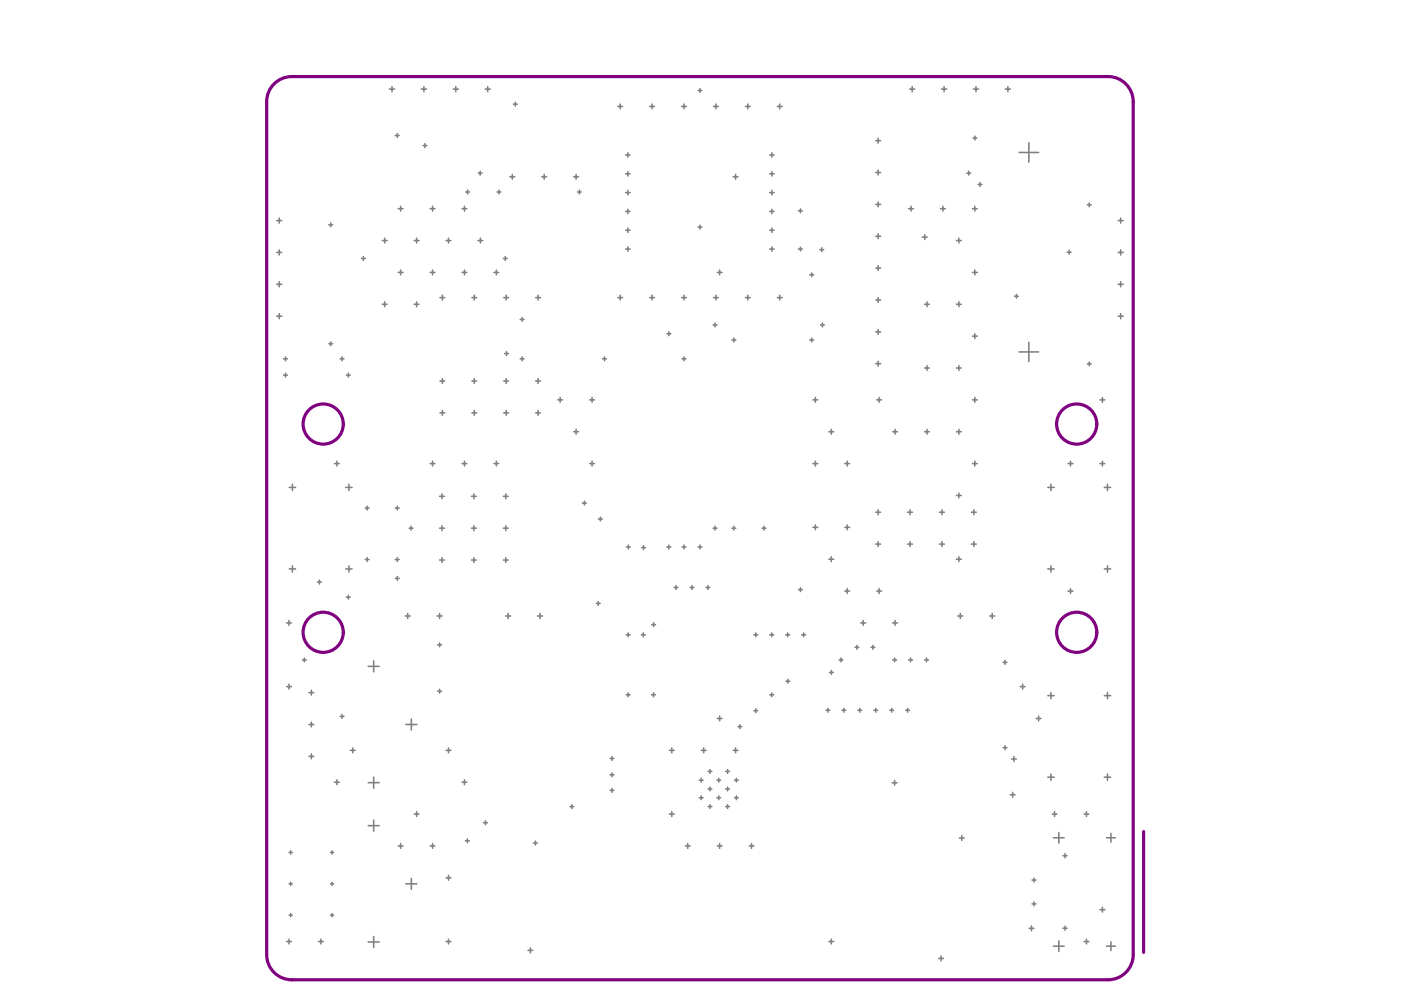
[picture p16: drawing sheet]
<svg xmlns="http://www.w3.org/2000/svg" width="297mm" height="210mm" viewBox="0 0 297 210" stroke-linecap="round" stroke-linejoin="round" font-family="sans-serif">
<g fill="none" stroke="#800080" stroke-width=".68">
<path d="M58.1 17.8a5.3 5.3 0 0 1 3.8-1.6h173a5.3 5.3 0 0 1 5.4 5.4v180.8a5.3 5.3 0 0 1-5.4 5.3h-173a5.3 5.3 0 0 1-5.4-5.3v-180.8a5.3 5.3 0 0 1 1.6-3.8zM242.5 176.3v25.6"/>
<circle cx="68.5" cy="89.9" r="4.3"/>
<circle cx="228.3" cy="89.9" r="4.3"/>
<circle cx="68.5" cy="134.1" r="4.3"/>
<circle cx="228.3" cy="134.1" r="4.3"/>
</g>
<g fill="none" stroke="#808080" stroke-width=".34">
<path d="M82.6 18.9h1M83.1 18.4v1M89.3 18.9h1.1M89.9 18.4v1M96.1 18.9h1.1M96.6 18.4v1M102.9 18.9h1M103.4 18.4v1M148 19.2h.8M148.4 18.8v.8M192.9 18.9h1M193.4 18.4v1"/>
<path d="M199.6 18.9h1.1M200.2 18.4v1M206.4 18.9h1.1M206.9 18.4v1M213.2 18.9h1M213.7 18.4v1M83.8 28.7h.8M84.2 28.3v.8M89.7 30.9h.8M90.1 30.5v.8M101.4 36.7h.8M101.8 36.3v.8"/>
<path d="M108.1 37.5h1M108.6 37v1M108.9 22.1h.8M109.3 21.7v.8M114.9 37.5h1M115.4 37v1M121.6 37.5h1.1M122.1 37v1M131 22.6h1M131.5 22.1v1M132.6 36.8h1M132.6 32.9h1"/>
<path d="M133.1 32.4v.9M133.1 36.4v.9M137.8 22.6h1M138.3 22.1v1M144.5 22.6h1M145 22.1v1M151.3 22.6h1M151.8 22.1v1M155.5 37.5h1M156 37v1M158 22.6h1.1M158.5 22.1v1"/>
<path d="M163.2 36.8h.9M163.2 32.9h.9M163.7 32.4v.9M163.7 36.4v.9M164.8 22.6h1M165.3 22.1v1M185.7 36.6h1M185.7 29.8h1M186.2 29.3v1M186.2 36.1v1M205 36.7h.8M205.4 36.3v.8"/>
<path d="M206.3 29.3h.8M206.7 28.9v.8M207.4 39.1h.8M207.8 38.7v.8M216.1 32.3h4.1M218.1 30.3v4.1M58.7 53.5h1M58.7 46.8h1M59.2 46.2v1.1M59.2 53v1.1M59.2 59.7v1.1M69.7 47.7h.8"/>
<path d="M70.1 47.3v.8M76.6 54.8h.8M77 54.4v.8M81.1 51h1M81.6 50.5v1M84.4 44.2h1.1M84.4 57.8h1.1M84.9 43.7v1.1M84.9 57.3v1M87.8 51h1M88.3 50.5v1M91.2 44.2h1"/>
<path d="M91.2 57.8h1M91.7 43.7v1.1M91.7 57.3v1M94.6 51h1M95.1 50.5v1M98 44.2h1M98 57.8h1M98.5 43.7v1.1M98.5 57.3v1M98.7 40.7h.8M99.1 40.3v.8M101.3 51h1.1"/>
<path d="M101.9 50.5v1M104.7 57.8h1M105.2 57.3v1M105.4 40.7h.8M105.8 40.3v.8M106.7 54.8h.8M107.1 54.4v.8M122.4 40.7h.8M122.8 40.3v.8M132.6 52.8h1M132.6 40.8h1M132.6 48.8h1"/>
<path d="M132.6 44.8h1M133.1 40.4v.9M133.1 44.4v.9M133.1 48.4v.9M133.1 52.3v1M148 48.2h.8M148.4 47.7v.9M152.1 57.8h1M152.6 57.3v1M163.2 52.8h.9M163.2 40.8h.9M163.2 48.8h.9"/>
<path d="M163.2 44.8h.9M163.7 40.4v.9M163.7 44.4v.9M163.7 48.4v.9M163.7 52.3v1M169.3 52.8h.8M169.3 44.7h.8M169.7 44.3v.8M169.7 52.4v.8M171.7 58.3h.8M172.1 57.9v.8M173.8 52.9h.8"/>
<path d="M174.2 52.5v.8M185.7 56.8h1M185.7 50.1h1M185.7 43.3h1M186.2 42.8v1M186.2 49.6v1M186.2 56.3v1.1M192.6 44.2h1.1M193.2 43.7v1.1M195.6 50.3h1M196.1 49.8v1M199.4 44.2h1"/>
<path d="M199.9 43.7v1.1M202.8 51h1M203.3 50.5v1M206.2 44.2h1M206.2 57.8h1M206.7 43.7v1.1M206.7 57.3v1M226.3 53.5h.8M226.7 53.1v.8M230.5 43.4h.9M230.9 43v.8M237.1 53.5h1"/>
<path d="M237.1 46.8h1M237.6 46.2v1.1M237.6 53v1.1M237.6 59.7v1.1M58.7 67h1M58.7 60.3h1M59.2 66.5v1.1M60.1 76.1h.8M60.1 79.5h.8M60.5 75.7v.8M60.5 79.1v.8M69.7 72.9h.8"/>
<path d="M70.1 72.5v.8M72.1 76.1h.8M72.5 75.7v.8M73.4 79.5h.9M73.8 79.1v.8M81.1 64.5h1M81.6 64v1M87.8 64.5h1M88.3 64v1M93.3 63.1h1M93.8 62.6v1M100 63.1h1.1"/>
<path d="M100.6 62.6v1M106.8 63.1h1M107 75h.8M107.3 62.6v1M107.4 74.6v.8M110.3 76.1h.8M110.3 67.7h.8M110.7 67.3v.8M110.7 75.7v.8M113.6 63.1h1M114.1 62.6v1M127.8 76.1h.8"/>
<path d="M128.2 75.7v.8M131 63.1h1M131.5 62.6v1M137.8 63.1h1M138.3 62.6v1M141.4 70.8h.8M141.8 70.4v.8M144.5 63.1h1M144.6 76.1h.8M145 62.6v1M145 75.7v.8M151.2 68.9h.8"/>
<path d="M151.3 63.1h1M151.6 68.5v.8M151.8 62.6v1M155.2 72.1h.8M155.6 71.7v.8M158 63.1h1.1M158.5 62.6v1M164.8 63.1h1M165.3 62.6v1M171.7 72.1h.8M172.1 71.7v.8M174 68.9h.8"/>
<path d="M174.4 68.5v.8M185.7 77.1h1M185.7 70.4h1M185.7 63.6h1M186.2 63.1v1M186.2 69.9v1M186.2 76.6v1M196 64.5h1M196 78h1M196.5 64v1M196.5 77.5v1M202.8 64.5h1"/>
<path d="M202.8 78h1M203.3 64v1M203.3 77.5v1M206.2 71.3h1M206.7 70.8v1M215.1 62.8h.8M215.5 62.4v.8M216.1 74.6h4.1M218.1 72.6v4.1M230.5 77.1h.9M230.9 76.7v.8M237.1 67h1"/>
<path d="M237.1 60.3h1M237.6 66.5v1.1M70.9 98.3h1M71.4 97.8v1M91.2 98.3h1M91.7 97.8v1M93.3 87.5h1M93.3 80.8h1M93.8 80.3v1M93.8 87v1M98 98.3h1M98.5 97.8v1"/>
<path d="M100 87.5h1.1M100 80.8h1.1M100.6 80.3v1M100.6 87v1M104.7 98.3h1M105.2 97.8v1M106.8 87.5h1M106.8 80.8h1M107.3 80.3v1M107.3 87v1M113.6 87.5h1M113.6 80.8h1"/>
<path d="M114.1 80.3v1M114.1 87v1M118.3 84.8h1M118.8 84.3v1M121.6 91.5h1.1M122.1 91v1M125 84.8h1M125 98.3h1M125.5 84.3v1M125.5 97.8v1M172.4 84.8h1M172.4 98.3h1"/>
<path d="M172.9 84.3v1M172.9 97.8v1M175.7 91.5h1.1M176.2 91v1M179.1 98.3h1M179.6 97.8v1M185.9 84.8h1M186.4 84.3v1M189.3 91.5h1M189.8 91v1M196 91.5h1M196.5 91v1"/>
<path d="M202.8 91.5h1M203.3 91v1M206.2 84.8h1M206.2 98.3h1M206.7 84.3v1M206.7 97.8v1M226.5 98.3h1M227 97.8v1M233.2 84.8h1M233.2 98.3h1M233.7 84.3v1M233.7 97.8v1"/>
<path d="M61.3 103.3h1.4M62 102.7v1.3M62 120v1.3M73.3 103.3h1.3M74 102.7v1.3M74 120v1.3M77.4 118.6h.8M77.4 107.7h.8M77.8 107.3v.8M77.8 118.2v.8M83.8 118.6h.8M83.8 107.7h.8"/>
<path d="M84.2 107.3v.8M84.2 118.2v.8M86.8 112h.8M87.2 111.6v.8M93.2 112h1M93.2 118.7h1M93.2 105.2h1M93.7 104.7v1M93.7 111.5v1M93.7 118.2v1M100 112h1M100 118.7h1"/>
<path d="M100 105.2h1M100.5 104.7v1M100.5 111.5v1M100.5 118.2v1M106.7 112h1M106.7 118.7h1M106.7 105.2h1M107.2 104.7v1M107.2 111.5v1M107.2 118.2v1M123.5 106.7h.8M123.9 106.3v.8"/>
<path d="M126.9 110h.8M127.3 109.6v.8M132.8 116h.8M133.2 115.6v.8M136 116.1h.8M136.4 115.7v.8M141.4 116h.8M141.8 115.6v.8M144.6 116h.8M145 115.6v.8M148 116h.8M148.4 115.6v.8"/>
<path d="M151.2 112h.8M151.6 111.6v.8M155.2 112h.8M155.6 111.6v.8M161.6 112h.8M162 111.6v.8M172.4 111.8h1M172.9 111.3v1M175.7 118.6h1.1M176.2 118.1v1M179.1 111.8h1M179.6 111.3v1"/>
<path d="M185.7 115.4h1M185.7 108.6h1M186.2 108.1v1M186.2 114.9v1M192.4 115.4h1.1M192.4 108.6h1.1M192.9 108.1v1M192.9 114.9v1M199.2 115.4h1M199.2 108.6h1M199.7 108.1v1M199.7 114.9v1"/>
<path d="M202.8 105h1M202.8 118.6h1M203.3 104.5v1.1M203.3 118.1v1M206 115.4h1M206 108.6h1M206.5 108.1v1M206.5 114.9v1M222.2 103.3h1.3M222.8 102.7v1.3M222.8 120v1.3M234.1 103.3h1.4"/>
<path d="M234.8 102.7v1.3M234.8 120v1.3M60.8 132.1h1M61.3 131.6v1M61.3 120.6h1.4M64.1 139.9h.8M64.5 139.5v.8M67.3 123.4h.8M67.7 123v.8M73.3 120.6h1.3M73.4 126.6h.9M73.8 126.2v.8"/>
<path d="M83.8 122.6h.8M84.2 122.2v.8M85.9 130.6h1.1M86.4 130.1v1M92.7 130.6h1M92.8 136.7h.8M93.2 130.1v1M93.2 136.3v.8M107.2 130.6h1.1M107.7 130.1v1M114 130.6h1M114.5 130.1v1"/>
<path d="M126.4 127.9h.8M126.8 127.5v.8M132.8 134.6h.8M133.2 134.2v.8M136 134.6h.8M136.4 134.2v.8M138.2 132.4h.8M138.6 132v.8M142.9 124.6h.8M143.3 124.2v.8M146.3 124.6h.8M146.7 124.2v.8"/>
<path d="M149.7 124.6h.8M150.1 124.2v.8M159.8 134.6h.8M160.2 134.2v.8M163.2 134.6h.8M163.6 134.2v.8M166.6 134.6h.8M167 134.2v.8M169.3 125h.8M169.7 124.6v.8M170 134.6h.8M170.4 134.2v.8"/>
<path d="M177.9 139.9h.8M178.3 139.5v.8M179.1 125.3h1M179.6 124.8v1M181.3 137.3h.8M181.7 136.8v.9M182.5 132.1h1M183 131.6v1M184.7 137.3h.8M185.1 136.8v.9M185.9 125.3h1M186.4 124.8v1"/>
<path d="M189.3 132.1h1M189.3 139.9h.8M189.7 139.5v.8M189.8 131.6v1M192.6 139.9h.9M193.1 139.5v.8M196 139.9h.8M196.4 139.5v.8M203.1 130.6h1M203.6 130.1v1M209.8 130.6h1.1M210.4 130.1v1"/>
<path d="M222.2 120.6h1.3M226.5 125.3h1M227 124.8v1M234.1 120.6h1.4M60.8 145.6h1M61.3 145.1v1M65.5 153.6h1M65.5 146.9h1M66 146.3v1.1M66 153.1v1M66 159.9v1M72.1 151.9h.8"/>
<path d="M72.5 151.5v.8M74.3 159.1h1M74.8 158.6v1M78.1 141.3h2.3M79.2 140.1v2.3M86 153.6h2.4M87.2 152.4v2.4M92.8 146.6h.8M93.2 146.2v.8M94.6 159.1h1M95.1 158.6v1M132.8 147.3h.8"/>
<path d="M133.2 146.9v.8M138.1 147.3h.9M138.6 146.9v.8M141.9 159.1h1M142.4 158.6v1M148.7 159.1h1M149.2 158.6v1M152.1 152.3h1M152.6 151.8v1M155.5 159.1h1M156 158.6v1M156.5 154.1h.8"/>
<path d="M156.9 153.7v.8M159.8 150.7h.8M160.2 150.3v.8M163.2 147.3h.8M163.6 146.9v.8M166.6 144.4h.8M167 144v.8M175.1 150.6h.8M175.5 150.2v.8M175.9 142.6h.8M176.3 142.2v.8M178.5 150.6h.8"/>
<path d="M178.9 150.2v.8M181.9 150.6h.8M182.3 150.2v.8M185.3 150.6h.8M185.7 150.2v.8M188.6 150.6h.9M189.1 150.2v.8M192 150.6h.8M192.4 150.2v.8M212.7 140.4h.8M212.7 158.5h.8M213.1 140v.9"/>
<path d="M213.1 158.1v.8M216.3 145.6h1M216.8 145.1v1M219.7 152.3h1M220.2 151.8v1M222.2 147.5h1.3M222.8 146.8v1.4M234.1 147.5h1.4M234.8 146.8v1.4M65.5 160.4h1M70.9 165.9h1M71.4 165.3v1.1"/>
<path d="M78.1 165.9h2.3M78.1 175.1h2.3M79.2 164.8v2.3M79.2 173.9v2.3M84.4 179.4h1.1M84.9 178.9v1M87.8 172.6h1M88.3 172.1v1M91.2 179.4h1M91.7 178.9v1M98 165.9h1M98.5 165.3v1.1"/>
<path d="M98.7 178.3h.8M99.1 177.9v.8M102.5 174.4h.8M102.9 174v.8M113.1 178.7h.8M113.5 178.3v.9M120.8 171h.8M121.2 170.6v.8M129.4 164.3h.8M129.4 160.8h.8M129.4 167.6h.8M129.8 160.4v.8"/>
<path d="M129.8 163.9v.8M129.8 167.2v.8M141.9 172.6h1M142.4 172.1v1M145.3 179.4h1M145.8 178.9v1M148.3 165.4h.8M148.3 169.1h.8M148.7 165v.8M148.7 168.7v.8M150.1 163.6h.8M150.1 167.3h.8"/>
<path d="M150.1 171h.8M150.5 163.2v.8M150.5 166.9v.8M150.5 170.6v.8M152 165.4h.8M152 169.1h.8M152.1 179.4h1M152.4 165v.8M152.4 168.7v.8M152.6 178.9v1M153.9 163.6h.8M153.9 167.3h.8"/>
<path d="M153.9 171h.8M154.3 163.2v.8M154.3 166.9v.8M154.3 170.6v.8M155.7 165.4h.8M155.7 169.1h.8M156.1 165v.8M156.1 168.7v.8M158.8 179.4h1M159.3 178.9v1M189.2 166h1M189.7 165.5v1"/>
<path d="M203.4 177.7h1M203.9 177.2v1M214.2 168.5h1M214.5 160.9h1M214.7 168v1M215 160.4v1M222.2 164.8h1.3M222.8 164.1v1.3M223.1 172.6h1M223.4 177.6h2.2M223.6 172.1v1M224.5 176.5v2.3"/>
<path d="M229.8 172.6h1.1M230.4 172.1v1M234.1 164.8h1.4M234.6 177.6h1.9M234.8 164.1v1.3M235.5 176.7v1.9M60.8 199.6h1M61.3 199.1v1M61.3 194h.7M61.3 187.4h.7M61.3 180.7h.7M61.6 180.4v.7"/>
<path d="M61.6 187.1v.6M61.6 193.7v.7M67.5 199.6h1M68 199.1v1M70.1 194h.6M70.1 187.4h.6M70.1 180.7h.6M70.4 180.4v.7M70.4 187.1v.6M70.4 193.7v.7M78.1 199.7h2.3M79.2 198.6v2.3"/>
<path d="M86 187.4h2.4M87.2 186.2v2.4M94.6 199.6h1M94.6 186.1h1M95.1 185.6v1M95.1 199.1v1M175.7 199.6h1.1M176.2 199.1v1M218.2 196.8h1M218.7 196.3v1M218.8 191.6h.8M218.8 186.6h.8"/>
<path d="M219.2 186.2v.8M219.2 191.2v.9M224.5 199.5v2.2M225.4 196.8h.9M225.4 181.4h.9M225.8 181v.9M225.8 196.4v.8M229.8 199.6h1.1M230.4 199.1v1M233.2 192.9h1M233.7 192.4v1M235.5 199.7v1.8"/>
<path d="M111.9 201.5h1.1M112.5 201v1M199 203.2h1M199.5 202.7v1M223.4 200.6h2.2M234.6 200.6h1.9"/>
</g>
</svg>
